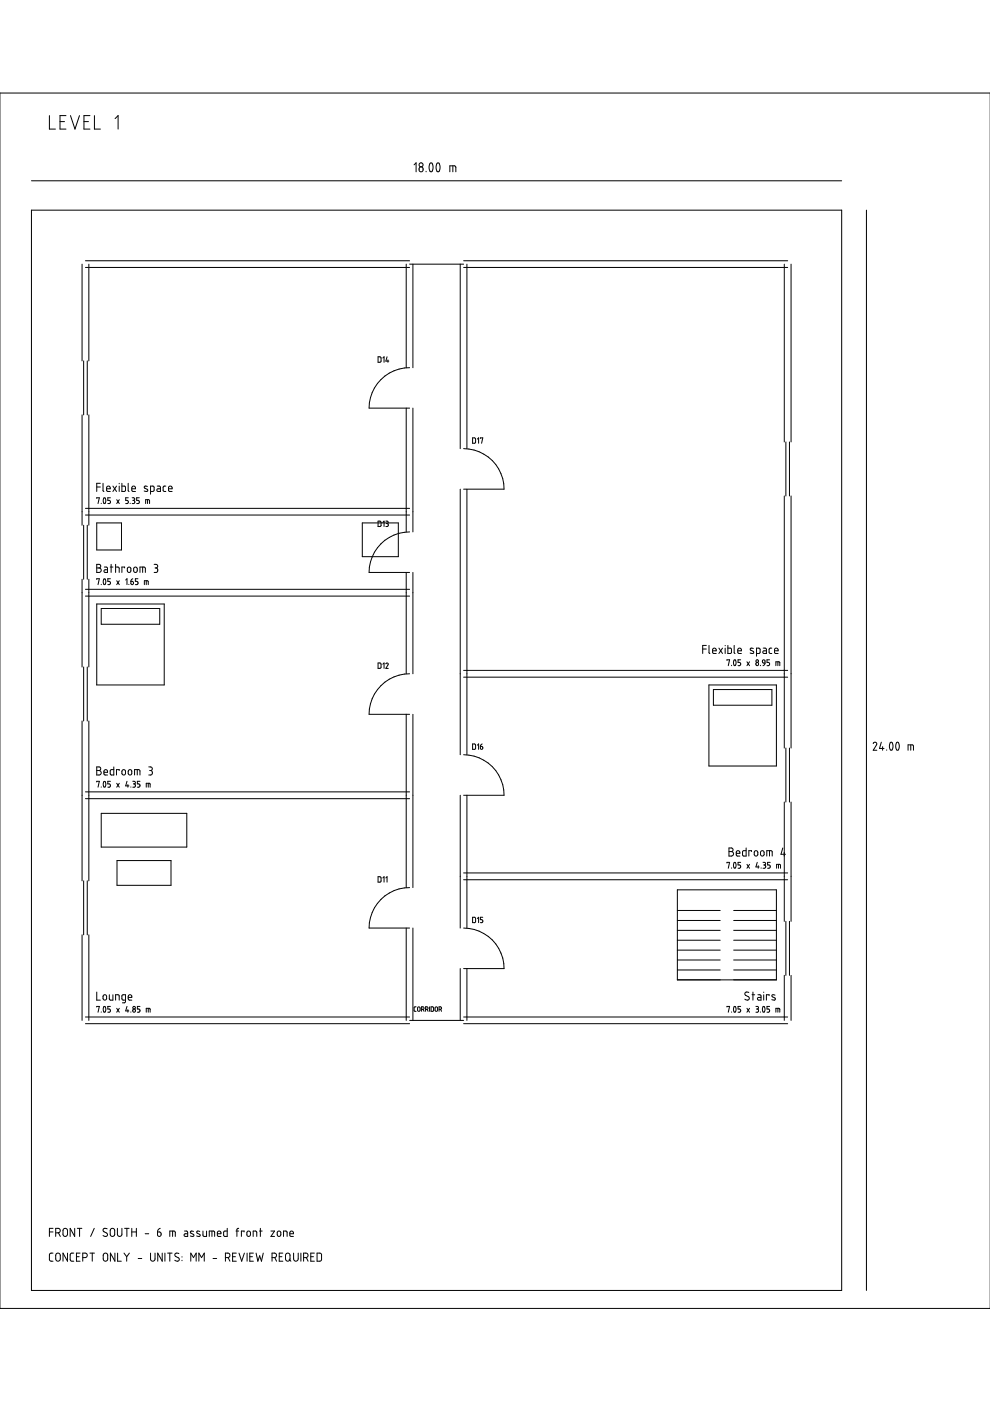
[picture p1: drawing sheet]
<svg xmlns="http://www.w3.org/2000/svg" width="210mm" height="297mm" viewBox="0 0 210 297" stroke-linecap="round" stroke-linejoin="round" font-family="sans-serif">
<g fill="none" stroke="#000" stroke-width=".21">
<path d="M0 19.7h210v257.7h-210zM6.7 38.3h171.8M10.5 24.5v2.9h1.2M12.7 25.8h1M14 24.5h-1.3v2.9h1.3M14.9 24.5l1 2.9 .9-2.9M17.8 25.8h1M19.1 24.5h-1.3v2.9h1.3M20 24.5v2.9h1.3M24.4 25.1l.6-.6v2.9M87.8 34.9l.4-.4v1.9M89 35.5l.3-.1 .4 .2v.5l-.2 .3h-.3l-.3-.1v-.6z"/>
<path d="M90.3 36.3v.1M91.2 34.6a.62 .62 0 0 1 .6 .8l-.1 .7a.35 .35 0 0 1-.4 .3 .35 .35 0 0 1-.3-.5v-.6zM92.7 34.6a.55 .55 0 0 1 .5 .2 .55 .55 0 0 1 .1 .6l-.1 .7a.35 .35 0 0 1-.4 .3 .35 .35 0 0 1-.3-.5v-.6zM95.4 36.4v-1.2h1.1l.1 1.2M96 35.2v1.2M6.7 44.6h171.8v229h-171.8zM17.4 56v20.5M18.1 56.7h68.7M18.1 55.3h68.7M18.8 56v20.5M86.1 56v22M86.8 56h11.5"/>
<path d="M87.5 56v22M97.6 56v39.1M98.3 56.7h68.7M98.3 55.3h68.7M99 56v39.1M166.3 56v37.7M167.7 56v37.7M183.7 44.6v229M17.7 76.5v11.5M18.5 76.5v11.5M80.2 75.6l.4 .1 .2 .2v.7l-.2 .2h-.4zM81.2 75.9l.2-.3v1.2"/>
<path d="M82.1 75.6l-.3 1h.6M82.3 76.3v.5M86.8 78a8.6 8.6 0 0 0-8.5 8.5h8.5M17.4 88v23.4M18.8 88v23.4M86.1 86.5v26.3M87.5 86.5v26.3M98.3 95.1a8.6 8.6 0 0 1 8.6 8.6h-8.6M100.2 92.8h.4l.2 .2v.7l-.1 .3h-.5zM101.2 93.1l.3-.3v1.2M101.9 93v-.2h.5l-.3 1.2M166.6 93.7v11.5"/>
<path d="M167.4 93.7v11.5M17.7 111.4v11.4M18.1 109.2h68.7M18.1 107.8h68.7M18.5 111.4v11.4M20.5 119.7h.6l.2 .2v.4l-.3 .1 .3 .1 .2 .3-.4 .5-.6 .1zM20.5 105.7v-.2h.6l-.3 1.3M20.5 110.9h5.3v5.7h-5.3zM20.5 103.3h.8M21.3 102.5h-.8v1.7M21.5 106.7v.1M21.8 102.5v1.6l.2 .1"/>
<path d="M22 105.6a.52 .52 0 0 1 .4 .8 .27 .27 0 0 1-.3 .4 .27 .27 0 0 1-.2-.5zM22.6 103.6h.8l-.2-.5-.5 .1-.1 .7 .2 .3h.6M23.4 105.5h-.5v.6h.4l.1 .3-.1 .3-.4 .1M23.6 119.7v1.7M23.9 103.1l.8 1.1M24.5 119.7v1.7M24.7 103.1l-.8 1.1M24.7 105.9l.6 .9M25.3 102.5v.1M25.3 103.1v1.1M25.3 105.9l-.6 .9M25.8 102.5v1.7h.7l.1-.2v-.8l-.2-.1h-.6"/>
<path d="M27.2 102.5v1.5l.2 .2M27.2 105.5h-.6v.6h.5l.1 .2-.1 .4-.5 .1M27.6 106.7v.1M27.9 103.6h.8l-.2-.5h-.4l-.2 .8 .2 .3h.6M28 105.5h.3a.28 .28 0 0 1 .3 .3 .28 .28 0 0 1-.3 .3M28.2 106.1h.1M28.3 106.1l.2 .1 .1 .4-.2 .2h-.4M29.5 105.5h-.5v.6h.4l.1 .2-.1 .4-.4 .1M30.9 106.8v-.9l.8 .1v.8M31.2 103.1h-.1a.27 .27 0 0 0-.5 0 .27 .27 0 0 0 .1 .4l.5 .2a.34 .34 0 0 1-.1 .5 .34 .34 0 0 1-.5-.1M31.3 105.9v.9M31.9 104.2l.7-.1 .1-.8-.2-.2h-.6v1.7"/>
<path d="M32.7 119.7h.5l.2 .1v.5l-.3 .1M33.3 103.1h.6l.1 .2v.9h-.5a.29 .29 0 0 1-.2-.3 .29 .29 0 0 1 .2-.3h.5M35.2 103.1h-.4l-.2 .2v.8l.6 .1M35.7 103.6h.8l-.2-.5-.5 .1-.1 .7 .2 .3h.6M76.8 110.9h7.7v7.1h-7.7zM80.2 110.5h.4l.2 .2v.7l-.2 .2h-.4zM81.2 110.7l.2-.2v1.1M81.8 110.5h.3a.25 .25 0 0 1 .2 .2 .25 .25 0 0 1-.2 .3M81.9 111h.2M82.1 111l.2 .1v.3l-.2 .2h-.3M86.8 112.8a8.6 8.6 0 0 0-8.5 8.6h8.5M97.6 103.7v56.3"/>
<path d="M99 103.7v56.3M166.3 105.2v53.4M167.7 105.2v53.4M17.4 122.8v18.6M18.1 126.4h68.7M18.1 124.9h68.7M18.8 122.8v18.6M20.5 128.1h14.3v17.1h-14.3zM20.5 122.9v-.2h.6l-.3 1.3M20.5 120.4h.5M21.5 123.9v.1M21.5 129h12.4v3.4h-12.4z"/>
<path d="M22 122.8a.47 .47 0 0 1 .4 .2 .47 .47 0 0 1 0 .5v.1a.3 .3 0 0 1-.3 .3 .3 .3 0 0 1-.2-.4zM22.1 120.2h.5l.2 .3v.9h-.5a.29 .29 0 0 1-.3-.3 .29 .29 0 0 1 .3-.3h.5M23.4 120.2h.5M23.4 122.7h-.5v.6h.4l.1 .2-.1 .4-.4 .1M24.5 120.2l.7 .2 .1 1M24.7 123.1l.6 .9M25.3 123.1l-.6 .9M26.4 120.4v-.2h-.6v1.2M26.6 123l.3-.3v1.3M27.1 120.4l.3-.2 .3 .2v.7l-.1 .2-.3 .1-.2-.2zM27.3 123.9v.1M27.7 123.3h.5l.1 .4a.28 .28 0 0 1-.3 .3 .28 .28 0 0 1-.3-.3z"/>
<path d="M28.2 122.7l-.3 .2-.2 .4M28.4 120.3l.4-.1 .3 .3v.5l-.2 .3-.3 .1-.2-.2zM29.3 122.7h-.6v.6h.4l.2 .2-.2 .4-.4 .1M29.7 121.4v-1.2l1 .1 .1 1.1M30.2 120.2v1.2M30.6 124v-.9h.7l.1 .9M31 123.1v.9M32.9 120.4h.2M33.1 120.4l.3 .2v.5l-.3 .3h-.4M86.1 121.4v21.5M87.5 121.4v21.5M149 137.6h.8"/>
<path d="M149.8 136.8h-.8v1.8M150.3 136.8v1.6l.2 .2M151.1 138h.7l-.1-.5-.3-.1-.2 .1-.1 .8 .2 .2 .5 .1M152.4 137.4l.8 1.2M153.2 137.4l-.8 1.2M153.8 136.8v.1M153.8 137.4v1.2M154.3 136.8v1.8l.6-.1 .2-.2v-.7l-.2-.2h-.6M155.7 136.8v1.6l.2 .2M155.7 139.9a.58 .58 0 0 1 .3 .8 .29 .29 0 0 1-.3 .4 .29 .29 0 0 1-.2-.4zM156.4 138h.8l-.1-.5-.4-.1-.2 .2-.1 .7 .2 .2 .6 .1M157 139.9h-.5v.5h.3l.2 .3v.4h-.5"/>
<path d="M159.7 137.5l-.2-.1a.27 .27 0 0 0-.4 .1 .27 .27 0 0 0 .1 .4l.5 .2a.33 .33 0 0 1-.1 .5 .33 .33 0 0 1-.4-.1h-.2M160.4 138.6l.7-.1v-1l-.7-.1v1.7M161.7 140h.5v.6l-.5-.1zM161.8 137.4h.5l.2 .2v1h-.5a.29 .29 0 0 1-.3-.3 .29 .29 0 0 1 .3-.3h.5M163.2 139.9h-.6v.5h.3l.3 .3-.1 .4h-.5M163.6 137.4h-.3l-.2 .2v.8l.5 .2M164.2 138h.8l-.1-.5-.4-.1-.2 .1-.1 .8 .2 .2 .6 .1M17.4 152.9v33.9M17.7 141.4v11.5M18.5 141.4v11.5M18.8 152.9v33.9M80.2 140.6h.5l.1 .2v.7l-.2 .2h-.4z"/>
<path d="M81.2 140.8l.2-.2v1.1M81.8 140.8a.25 .25 0 0 1 .4-.2 .25 .25 0 0 1 .1 .3l-.5 .8h.5M86.1 151.4v36.8M86.8 142.9a8.6 8.6 0 0 0-8.5 8.5h8.5M87.5 151.4v36.8M98.3 143.6h68.7M98.3 142.1h68.7M100.2 157.7h.4l.2 .2v.7l-.1 .3h-.5zM101.2 158l.3-.3v1.2M101.9 158.2l.4 .1 .1 .3a.25 .25 0 0 1-.3 .3 .25 .25 0 0 1-.2-.3zM102.2 157.7l-.3 .5M150.3 145.2h14.3v17.2h-14.3z"/>
<path d="M151.3 146.2h12.4v3.3h-12.4zM154.1 140v-.1h.6l-.3 1.2M155.1 141.1h.1M158.4 140.3l.5 .8M158.9 140.3l-.5 .8M161.2 141.1h.1M162.2 140.6l-.1 .3-.3 .2M164.5 141.1v-.8l.8 .1v.7M164.9 140.3v.8M166.6 158.6v11.5M167.4 158.6v11.5M185.1 157.6a.39 .39 0 0 1 .5-.2 .39 .39 0 0 1 .3 .5l-.8 1.2h.8"/>
<path d="M186.9 157.4l-.4 1.3h.9M187.1 158.3v.8M188 159v.1M188.8 157.4a.5 .5 0 0 1 .5 .7v.6a.35 .35 0 0 1-.4 .4 .35 .35 0 0 1-.3-.5v-.5zM190.1 157.5a.45 .45 0 0 1 .5 .1 .45 .45 0 0 1 .1 .5l-.1 .6a.35 .35 0 0 1-.4 .3 .35 .35 0 0 1-.3-.5zM192.5 159.1v-1.2l1.1 .1 .1 1.1M193.1 157.9v1.2M18.1 169.3h68.7M18.1 167.9h68.7M20.5 162.6h.6l.2 .2v.4l-.3 .2 .3 .1 .2 .3-.4 .5h-.6zM20.5 165.8v-.1h.6l-.3 1.2M20.5 163.4h.5"/>
<path d="M21.5 172.4h18.1v7.2h-18.1zM21.5 166.8v.1M22 165.7a.47 .47 0 0 1 .4 .3 .47 .47 0 0 1 0 .5 .3 .3 0 0 1-.3 .4 .3 .3 0 0 1-.2-.5zM22 163.7h.8l-.2-.5h-.2l-.3 .1-.1 .8 .2 .2h.6M23.4 165.7h-.5v.5h.4l.1 .3-.1 .4h-.4M24.1 162.6v1.7h-.6l-.1-.2v-.7l.1-.2h.6M24.7 166.1l.6 .8M25.3 163.4v-.2h-.6v1.1M25.3 166.1l-.6 .8M25.9 163.3l.4-.1 .3 .2v.6l-.2 .3h-.3l-.2-.2zM26.9 165.7l-.3 .9h.7M27.1 166.3v.6"/>
<path d="M27.2 163.3l.4-.1 .3 .2v.6l-.1 .3h-.3l-.3-.2zM27.7 166.8v.1M28.2 165.7h.2a.28 .28 0 0 1 .3 .2 .28 .28 0 0 1-.3 .3M28.3 166.2h.1M28.4 166.2l.2 .1 .1 .4-.1 .2h-.4M28.5 164.3v-1.1h1.1l.1 1.1M29.1 163.2v1.1M29.7 165.7h-.6v.5h.4l.2 .2-.2 .5h-.4M31 166.9v-.8l.8 .1v.7M31.4 166.1v.8M31.5 162.6h.5l.3 .2-.1 .4-.3 .2M31.7 163.4h.2"/>
<path d="M31.9 163.4l.4 .2v.5l-.2 .2h-.6M97.6 168.6v28.2M98.3 160a8.6 8.6 0 0 1 8.6 8.6h-8.6M99 168.6v28.2M154.6 179.8h.6l.2 .2v.4l-.4 .2 .5 .3v.3l-.2 .3h-.7zM158.2 179.8v1.7h-.6l-.2-.2 .1-.8 .7-.1M166 179.8l-.4 1.3h.9M166.3 170.1v25.2M167.7 170.1v25.2M17.4 198.2v18.1M17.7 186.8v11.4M18.5 186.8v11.4"/>
<path d="M18.8 198.2v18.1M24.8 182.5h11.5v5.2h-11.5zM80.2 185.9h.4l.2 .2v.7l-.2 .2h-.4zM81.2 186.1l.2-.2v1.1M81.8 186.1l.3-.2v1.1M86.1 196.8v19.5M86.8 188.2a8.6 8.6 0 0 0-8.5 8.6h8.5M87.5 196.8v19.5M98.3 186.5h68.7M98.3 185.1h68.7M98.3 196.8a8.6 8.6 0 0 1 8.6 8.6h-8.6M100.2 194.5h.4l.2 .2v.7l-.1 .2h-.5z"/>
<path d="M101.2 194.7l.3-.2v1.1M102.4 194.5h-.5v.5h.3l.2 .2-.2 .4h-.3M143.6 188.7h21v19.1h-21zM143.6 199.3h9.1M143.6 197.3h9.1M143.6 195.2h9.1M143.6 193h9.1M154.1 183v-.2h.6l-.3 1.3M154.6 180.6h.4M155.1 184v.1M155.6 199.3h9M155.6 197.3h9"/>
<path d="M155.6 195.2h9M155.6 193h9M155.7 182.9a.58 .58 0 0 1 .3 .8 .29 .29 0 0 1-.3 .4 .29 .29 0 0 1-.2-.5zM156.1 180.9h.8l-.1-.4-.4-.1-.2 .1-.1 .8 .2 .2h.6M157 182.8h-.5v.6h.3l.2 .2v.4l-.5 .1M158.4 183.3l.5 .8M158.9 183.3l-.5 .8M159.3 180.6v-.2h-.5v1.1M160 180.5l.4-.1 .3 .3v.6l-.3 .2-.5-.3zM160.5 182.8l-.2 1h.7M160.8 183.5v.6M161.4 184v.1"/>
<path d="M161.4 180.4h.3l.3 .3v.5l-.3 .3-.4-.2-.1-.6zM161.8 182.8h.3a.28 .28 0 0 1 .2 .3 .28 .28 0 0 1-.2 .3M161.9 183.4h.2M162.1 183.4l.2 .1v.4l-.5 .2M162.6 181.5v-1.1h1.1v1.1M163.2 180.4v1.1M163.3 182.8h-.5v.6h.3l.2 .2-.1 .4-.4 .1M164.7 184.1v-.8h.7l.1 .8M165.1 183.3v.8M166.6 195.3v11.5M167.4 195.3v11.5M18.1 217h68.7"/>
<path d="M18.1 215.6h68.7M20.5 210.3v1.7h.8M20.5 213.5v-.1h.6l-.3 1.2M21.5 214.5v.1M21.9 211l.4-.1 .3 .3v.6l-.2 .2h-.4l-.2-.2zM22 213.4a.48 .48 0 0 1 .4 .8 .3 .3 0 0 1-.3 .4 .3 .3 0 0 1-.2-.5zM23.2 210.9v.9l.2 .2h.5v-1.1M23.4 213.4h-.5v.5l.4 .1 .1 .2-.1 .3-.4 .1M24.5 212v-1.1h.6l.2 .2v.9M24.7 213.8l.6 .8M25.3 213.8l-.6 .8M26.6 212l-.7-.1-.1-.7 .2-.3h.6v1.5l-.2 .2h-.4"/>
<path d="M26.9 213.4l-.3 .9h.7M27.1 214.1v.5M27.2 211.5h.7l-.1-.5-.3-.1-.3 .2v.7l.2 .2h.5M27.7 214.5v.1M29.7 213.4h-.6v.5l.4 .1 .2 .2-.1 .3-.5 .1M31 214.6v-.8l.8 .1v.7M31.4 213.8v.8M86.8 216.3h11.5M88.2 213.5l-.4 .1v.7l.4 .1M88.6 213.6h.4l.1 .6a.26 .26 0 0 1-.3 .2 .26 .26 0 0 1-.3-.2zM89.4 214h.2a.26 .26 0 0 0 .3-.3 .26 .26 0 0 0-.3-.2h-.2v.9M89.7 214l.2 .4"/>
<path d="M90.2 214h.3a.26 .26 0 0 0 .3-.3 .26 .26 0 0 0-.3-.2h-.3v.9M90.6 214l.2 .4M91.1 213.5v.9M91.4 213.5l.5 .1-.1 .8h-.4zM92.3 213.6h.4l.1 .6a.26 .26 0 0 1-.3 .2 .26 .26 0 0 1-.3-.2zM93.1 214h.3a.26 .26 0 0 0 .2-.3 .26 .26 0 0 0-.2-.2h-.3v.9M93.4 214l.2 .4M97.6 205.4v10.9M98.3 217h68.7M98.3 215.6h68.7M99 205.4v10.9M143.6 205.7h9.1"/>
<path d="M143.6 203.5h9.1M143.6 201.4h9.1M154.1 213.5v-.1h.6l-.3 1.2M155.1 214.5v.1M155.6 205.7h9M155.6 203.5h9M155.6 201.4h9M155.7 213.4a.62 .62 0 0 1 .3 1 .27 .27 0 0 1-.3 .2 .27 .27 0 0 1-.2-.4zM157 213.4h-.5v.5l.4 .1 .1 .2v.3l-.5 .1M158.4 213.8l.5 .8M158.8 210.4h-.7l-.2 .4 .2 .3 .7 .3v.4l-.3 .2-.6-.1M158.9 213.8l-.5 .8"/>
<path d="M159.4 210.9h.6M159.6 210.3v1.7M160.3 213.4h.2a.28 .28 0 0 1 .3 .3 .28 .28 0 0 1-.3 .2M160.4 213.9h.1M160.5 213.9l.3 .2v.3l-.2 .2h-.3M160.7 210.9h.4l.3 .2v.9h-.5a.29 .29 0 0 1-.3-.2 .29 .29 0 0 1 .3-.3h.5M161.2 214.5v.1M161.8 213.4a.48 .48 0 0 1 .4 .8 .3 .3 0 0 1-.4 .4 .3 .3 0 0 1-.2-.5zM161.9 210.3v.1M161.9 210.9v1.1M163.1 211.1v-.2h-.6v1.1M163.2 213.4h-.6v.5l.4 .1 .2 .2-.1 .3-.5 .1"/>
<path d="M164.3 211l-.2-.1a.27 .27 0 0 0-.4 .1 .27 .27 0 0 0 .1 .3l.5 .3a.34 .34 0 0 1-.1 .5 .34 .34 0 0 1-.5-.1l-.1-.1M164.5 214.6v-.8h.8v.8M164.9 213.8v.8M166.3 206.8v9.5M167.7 206.8v9.5M10.5 261.2h.7M11.2 265.7h-.5l-.2 .3v1.2l.2 .2h.5M11.2 260.4h-.7v1.7M11.8 261.4h.6l.3-.2 .1-.3-.2-.4-.8-.1v1.7M11.9 265.8l.5-.1 .4 .3v1.1l-.4 .3-.4-.1-.2-.3zM12.4 261.4l.4 .7M13.4 260.6l.5-.2 .4 .3v1l-.2 .4h-.4l-.3-.3z"/>
<path d="M14.3 265.7v1.7l-.9-1.7v1.7M15.6 265.7h-.6l-.1 .3v1.2l.3 .2h.4M15.8 260.4v1.7l-.9-1.7v1.7M16.2 266.4h.6M16.4 260.4h1M16.9 260.4v1.7M17 265.7h-.8v1.7h.8M17.5 266.6h.8l.2-.4-.1-.3-.3-.2h-.6v1.7M19.1 265.7h.9M19.6 265.7v1.7M20 260.4l-.8 1.7M22 265.8l.5-.1 .3 .3v1l-.3 .4h-.3l-.3-.3v-1z"/>
<path d="M22.7 260.5h-.7l-.2 .4 .2 .2 .7 .4v.5l-.4 .1-.5-.1M23.5 260.6l.5-.2 .3 .3v1.1l-.2 .3h-.4l-.3-.3v-1zM24.4 265.7v1.7l-1-1.7v1.7M24.9 260.4v1.3l.1 .3 .3 .1h.3l.2-.2v-1.5M24.9 265.7v1.7h.8M26.3 265.7l.6 .7M26.4 260.4h1M26.9 266.4v1M26.9 260.4v1.7M27.4 265.7l-.5 .7M27.9 261.2h1M27.9 260.4v1.7"/>
<path d="M28.9 260.4v1.7M29.3 266.8h.8M30.8 261.6h.7M31.9 265.7v1.3l.4 .4 .6-.3v-1.4M33.4 261.2h.5l.2 .2-.1 .6-.3 .1-.2-.1zM34 260.4l-.5 .3-.1 .5M34.4 265.7v1.7l-1-1.7v1.7M35 265.7v1.7M35.5 265.7h1M36 262.1v-1.1l1.1 .1 .1 1M36 265.7v1.7M36.6 261v1.1"/>
<path d="M37.9 265.8l-.6-.1-.2 .4 .1 .3 .8 .4v.4l-.5 .2-.4-.2M38.6 266.4v.1M38.6 267.2v.1M39.1 261h.5l.2 .3v.8h-.5a.29 .29 0 0 1-.3-.2 .29 .29 0 0 1 .3-.3h.5M40.4 267.4v-1.7l.6 .9 .6-.9v1.7M41 261.1l-.2-.1a.26 .26 0 0 0-.4 .1 .26 .26 0 0 0 .1 .4l.5 .2a.32 .32 0 0 1-.1 .5 .32 .32 0 0 1-.4-.1l-.1-.1M42.2 267.4v-1.7l.5 .9 .6-.9v1.7M42.4 261.1l-.3-.1a.26 .26 0 0 0-.4 .1 .26 .26 0 0 0 .1 .4l.5 .2a.32 .32 0 0 1 0 .5 .32 .32 0 0 1-.5-.1l-.1-.1M43 261v.9l.2 .2h.6v-1.1M44.4 262.1v-1.1l1 .1 .1 1M44.9 261v1.1M45.2 266.8h.7"/>
<path d="M46.1 261.6h.7l-.1-.5-.3-.1-.2 .1-.1 .8 .2 .2h.5M47.8 266.6h.5l.4-.2v-.3l-.1-.3-.8-.1v1.7M48.2 260.4v1.7h-.7v-1l.7-.1M48.4 266.6l.3 .8M49.3 266.4h.6M50 261h.6M50.1 265.7h-.8v1.7h.8M50.6 260.4l-.4 .3v1.4M50.7 265.7l.5 1.7 .6-1.7M51.8 261.2v-.2h-.6v1.1M52.4 265.7v1.7M52.4 261.1l.4-.1 .3 .3v.6l-.3 .2-.4-.2z"/>
<path d="M53 266.4h.5M53.7 262.1v-1.1l.7 .1v1M53.7 265.7h-.7v1.7h.7M54.3 265.7l.4 1.7 .4-1.1 .3 1.1 .4-1.7M55 261h.6M55.2 260.4v1.7M57.4 261h.8l-.8 1.1h.8M57.7 266.6h.7l.2-.4v-.3l-.3-.2h-.6v1.7M58.3 266.6l.3 .8M58.9 261.1l.3-.1 .3 .3v.6l-.3 .2-.4-.2zM59.2 266.4h.6M60 265.7h-.8v1.7h.8"/>
<path d="M60.1 262.1v-1.1l.7 .1 .1 1M60.7 265.8l.4-.1 .4 .3v1l-.3 .4h-.3l-.3-.3-.1-1zM61.3 267l.4 .4M61.4 261.6h.8l-.1-.5-.3-.1-.3 .1-.1 .8 .3 .2h.5M62.3 265.7v1.3l.4 .4 .5-.3v-1.4M63.8 265.7v1.7M64.4 266.6l.8-.1 .1-.4-.2-.3-.7-.1v1.7M64.9 266.6l.4 .8M65.9 266.4h.6M66.7 265.7h-.8v1.7h.8M67.2 265.7h.7l.3 .3v1.1l-.3 .3h-.7z"/>
<circle cx="89.3" cy="34.9" r=".42"/>
<circle cx="160.5" cy="140.8" r=".32"/>
<circle cx="160.5" cy="140.2" r=".28"/>
<circle cx="28.4" cy="214.3" r=".32"/>
<circle cx="28.4" cy="213.7" r=".27"/>
</g>
</svg>
